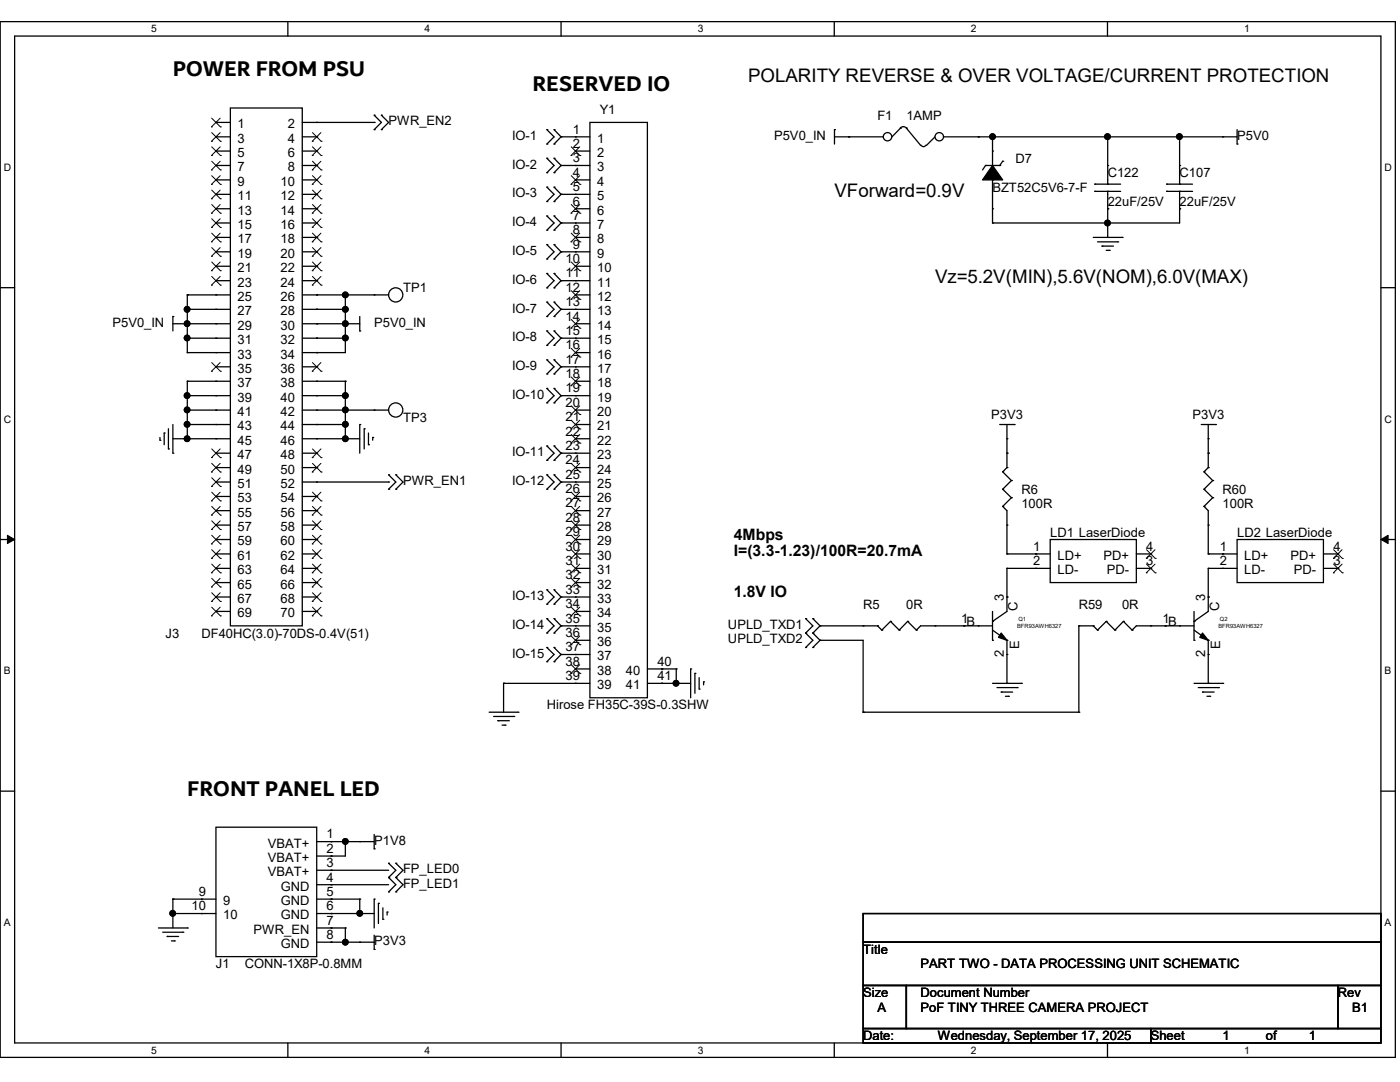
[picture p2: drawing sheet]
<svg xmlns="http://www.w3.org/2000/svg" width="279mm" height="216mm" viewBox="0 0 279 216" stroke-linecap="round" stroke-linejoin="round" font-family="sans-serif">
<defs><g id="words">
<g font-size="4.6">
<text x="34.5" y="15.2">POWER FROM PSU</text>
<text x="106.3" y="18.1">RESERVED IO</text>
<text x="37.4" y="158.8">FRONT PANEL LED</text>
</g>
<g font-size="3.7">
<text x="149.3" y="16.3">POLARITY REVERSE &amp; OVER VOLTAGE/CURRENT PROTECTION</text>
<text x="166.5" y="39.2">VForward=0.9V</text>
<text x="186.6" y="56.5">Vz=5.2V(MIN),5.6V(NOM),6.0V(MAX)</text>
</g>
<g font-size="3.1">
<text x="146.4" y="107.7">4Mbps</text>
<text x="146.4" y="110.9">I=(3.3-1.23)/100R=20.7mA</text>
<text x="146.4" y="119.2">1.8V IO</text>
</g>
<g font-size="2.6">
<text x="119.7" y="22.7">Y1</text>
<text x="175.1" y="23.9">F1</text>
<text x="180.9" y="23.9">1AMP</text>
<text x="47.4" y="25.6">1</text>
<text x="47.4" y="28.5">3</text>
<text x="57.4" y="25.6">2</text>
<text x="57.4" y="28.5">4</text>
<text x="77.6" y="25">PWR_EN2</text>
<text x="102.2" y="27.9">IO-1</text>
<text x="114.3" y="26.7">1</text>
<text x="114.3" y="29.5">2</text>
<text x="119.2" y="28.5">1</text>
<text x="154.5" y="27.9">P5V0_IN</text>
<text x="246.9" y="27.9">P5V0</text>
<text x="47.4" y="31.3">5</text>
<text x="47.4" y="34.2">7</text>
<text x="57.4" y="31.3">6</text>
<text x="57.4" y="34.2">8</text>
<text x="102.2" y="33.7">IO-2</text>
<text x="114.3" y="32.4">3</text>
<text x="114.3" y="35.3">4</text>
<text x="119.2" y="31.3">2</text>
<text x="119.2" y="34.2">3</text>
<text x="202.7" y="32.5">D7</text>
<text x="221.1" y="35.3">C122</text>
<text x="235.4" y="35.3">C107</text>
<text x="47.4" y="37.1">9</text>
<text x="47.4" y="40">11</text>
<text x="56" y="37.1">10</text>
<text x="56" y="40">12</text>
<text x="102.2" y="39.4">IO-3</text>
<text x="114.3" y="38.1">5</text>
<text x="114.3" y="41">6</text>
<text x="119.2" y="37.1">4</text>
<text x="119.2" y="40">5</text>
<text x="198.1" y="38.2">BZT52C5V6-7-F</text>
<text x="221.1" y="41.1">22uF/25V</text>
<text x="235.4" y="41.1">22uF/25V</text>
<text x="47.4" y="42.8">13</text>
<text x="47.4" y="45.7">15</text>
<text x="56" y="42.8">14</text>
<text x="56" y="45.7">16</text>
<text x="102.2" y="45.1">IO-4</text>
<text x="114.3" y="43.9">7</text>
<text x="114.3" y="46.7">8</text>
<text x="119.2" y="42.8">6</text>
<text x="119.2" y="45.7">7</text>
<text x="47.4" y="48.6">17</text>
<text x="47.4" y="51.4">19</text>
<text x="56" y="48.6">18</text>
<text x="56" y="51.4">20</text>
<text x="102.2" y="50.8">IO-5</text>
<text x="112.9" y="52.5">10</text>
<text x="114.3" y="49.6">9</text>
<text x="119.2" y="48.6">8</text>
<text x="119.2" y="51.4">9</text>
<text x="47.4" y="54.3">21</text>
<text x="47.4" y="57.2">23</text>
<text x="56" y="54.3">22</text>
<text x="56" y="57.2">24</text>
<text x="80.4" y="58.3">TP1</text>
<text x="102.2" y="56.6">IO-6</text>
<text x="112.9" y="55.4">11</text>
<text x="112.9" y="58.2">12</text>
<text x="119.2" y="54.3">10</text>
<text x="119.2" y="57.2">11</text>
<text x="22.4" y="65.2">P5V0_IN</text>
<text x="47.4" y="60">25</text>
<text x="47.4" y="62.9">27</text>
<text x="47.4" y="65.8">29</text>
<text x="56" y="60">26</text>
<text x="56" y="62.9">28</text>
<text x="56" y="65.8">30</text>
<text x="74.7" y="65.2">P5V0_IN</text>
<text x="102.2" y="62.4">IO-7</text>
<text x="112.9" y="61.1">13</text>
<text x="112.9" y="64">14</text>
<text x="119.2" y="60">12</text>
<text x="119.2" y="62.9">13</text>
<text x="119.2" y="65.8">14</text>
<text x="47.4" y="68.7">31</text>
<text x="47.4" y="71.5">33</text>
<text x="56" y="68.7">32</text>
<text x="56" y="71.5">34</text>
<text x="102.2" y="68.1">IO-8</text>
<text x="112.9" y="66.8">15</text>
<text x="112.9" y="69.7">16</text>
<text x="119.2" y="68.7">15</text>
<text x="119.2" y="71.5">16</text>
<text x="47.4" y="74.4">35</text>
<text x="47.4" y="77.3">37</text>
<text x="56" y="74.4">36</text>
<text x="56" y="77.3">38</text>
<text x="102.2" y="73.8">IO-9</text>
<text x="112.9" y="72.6">17</text>
<text x="112.9" y="75.4">18</text>
<text x="119.2" y="74.4">17</text>
<text x="119.2" y="77.3">18</text>
<text x="47.4" y="80.1">39</text>
<text x="47.4" y="83">41</text>
<text x="56" y="80.1">40</text>
<text x="56" y="83">42</text>
<text x="102.2" y="79.5">IO-10</text>
<text x="112.9" y="78.3">19</text>
<text x="112.9" y="81.2">20</text>
<text x="119.2" y="80.1">19</text>
<text x="119.2" y="83">20</text>
<text x="197.8" y="83.6">P3V3</text>
<text x="238" y="83.6">P3V3</text>
<text x="47.4" y="85.9">43</text>
<text x="47.4" y="88.7">45</text>
<text x="56" y="85.9">44</text>
<text x="56" y="88.7">46</text>
<text x="80.4" y="84.2">TP3</text>
<text x="112.9" y="84.1">21</text>
<text x="112.9" y="86.9">22</text>
<text x="112.9" y="89.8">23</text>
<text x="119.2" y="85.9">21</text>
<text x="119.2" y="88.7">22</text>
<text x="47.4" y="91.6">47</text>
<text x="47.4" y="94.5">49</text>
<text x="56" y="91.6">48</text>
<text x="56" y="94.5">50</text>
<text x="102.2" y="91.1">IO-11</text>
<text x="112.9" y="92.7">24</text>
<text x="112.9" y="95.5">25</text>
<text x="119.2" y="91.6">23</text>
<text x="119.2" y="94.5">24</text>
<text x="47.4" y="97.4">51</text>
<text x="47.4" y="100.2">53</text>
<text x="56" y="97.4">52</text>
<text x="56" y="100.2">54</text>
<text x="80.4" y="96.8">PWR_EN1</text>
<text x="102.2" y="96.8">IO-12</text>
<text x="112.9" y="98.4">26</text>
<text x="112.9" y="101.3">27</text>
<text x="119.2" y="97.4">25</text>
<text x="119.2" y="100.2">26</text>
<text x="203.8" y="98.5">R6</text>
<text x="203.8" y="101.4">100R</text>
<text x="244" y="98.5">R60</text>
<text x="244" y="101.4">100R</text>
<text x="47.4" y="103.1">55</text>
<text x="47.4" y="106">57</text>
<text x="56" y="103.1">56</text>
<text x="56" y="106">58</text>
<text x="112.9" y="104.1">28</text>
<text x="112.9" y="107">29</text>
<text x="119.2" y="103.1">27</text>
<text x="119.2" y="106">28</text>
<text x="209.6" y="107.1">LD1 LaserDiode</text>
<text x="246.9" y="107.1">LD2 LaserDiode</text>
<text x="47.4" y="108.8">59</text>
<text x="47.4" y="111.7">61</text>
<text x="56" y="108.8">60</text>
<text x="56" y="111.7">62</text>
<text x="112.9" y="109.9">30</text>
<text x="112.9" y="112.8">31</text>
<text x="119.2" y="108.8">29</text>
<text x="119.2" y="111.7">30</text>
<text x="206.2" y="109.9">1</text>
<text x="206.2" y="112.8">2</text>
<text x="211" y="111.7">LD+</text>
<text x="220.2" y="111.7">PD+</text>
<text x="228.8" y="112.8">3</text>
<text x="228.8" y="109.9">4</text>
<text x="243.5" y="109.9">1</text>
<text x="243.5" y="112.8">2</text>
<text x="248.3" y="111.7">LD+</text>
<text x="257.6" y="111.7">PD+</text>
<text x="266.1" y="112.8">3</text>
<text x="266.1" y="109.9">4</text>
<text x="47.4" y="114.6">63</text>
<text x="47.4" y="117.4">65</text>
<text x="56" y="114.6">64</text>
<text x="56" y="117.4">66</text>
<text x="102.2" y="119.8">IO-13</text>
<text x="112.9" y="115.6">32</text>
<text x="112.9" y="118.5">33</text>
<text x="119.2" y="114.6">31</text>
<text x="119.2" y="117.4">32</text>
<text x="211" y="114.6">LD-</text>
<text x="220.9" y="114.6">PD-</text>
<text x="248.3" y="114.6">LD-</text>
<text x="258.2" y="114.6">PD-</text>
<text x="47.4" y="120.3">67</text>
<text x="47.4" y="123.2">69</text>
<text x="56" y="120.3">68</text>
<text x="56" y="123.2">70</text>
<text x="102.2" y="125.5">IO-14</text>
<text x="112.9" y="121.4">34</text>
<text x="112.9" y="124.2">35</text>
<text x="119.2" y="120.3">33</text>
<text x="119.2" y="123.2">34</text>
<text x="145.3" y="125.5">UPLD_TXD1</text>
<text x="172.3" y="121.5">R5</text>
<text x="180.9" y="121.5">0R</text>
<text x="191.8" y="124.2">1</text>
<text x="192.9" y="124.9">B</text>
<text x="200.3" y="120" transform="rotate(-90 200.3 120)">3</text>
<text x="203.1" y="122" transform="rotate(-90 203.1 122)">C</text>
<text x="215.3" y="121.5">R59</text>
<text x="223.9" y="121.5">0R</text>
<text x="232" y="124.2">1</text>
<text x="233.1" y="124.9">B</text>
<text x="240.5" y="120" transform="rotate(-90 240.5 120)">3</text>
<text x="243.3" y="122" transform="rotate(-90 243.3 122)">C</text>
<text x="33.1" y="127.2">J3</text>
<text x="40.2" y="127.2">DF40HC(3.0)-70DS-0.4V(51)</text>
<text x="102.2" y="131.2">IO-15</text>
<text x="112.9" y="127.1">36</text>
<text x="112.9" y="130">37</text>
<text x="119.2" y="126.1">35</text>
<text x="119.2" y="128.9">36</text>
<text x="119.2" y="131.8">37</text>
<text x="145.3" y="128.4">UPLD_TXD2</text>
<text x="200.3" y="131.2" transform="rotate(-90 200.3 131.2)">2</text>
<text x="203.4" y="129.5" transform="rotate(-90 203.4 129.5)">E</text>
<text x="240.5" y="131.2" transform="rotate(-90 240.5 131.2)">2</text>
<text x="243.5" y="129.5" transform="rotate(-90 243.5 129.5)">E</text>
<text x="112.9" y="132.8">38</text>
<text x="112.9" y="135.7">39</text>
<text x="119.2" y="134.7">38</text>
<text x="119.2" y="137.5">39</text>
<text x="124.9" y="134.7">40</text>
<text x="124.9" y="137.5">41</text>
<text x="131.2" y="132.8">40</text>
<text x="131.2" y="135.7">41</text>
<text x="109.1" y="141.6">Hirose FH35C-39S-0.3SHW</text>
<text x="65.2" y="167.3">1</text>
<text x="53.4" y="169.1">VBAT+</text>
<text x="53.4" y="172">VBAT+</text>
<text x="65.2" y="170.2">2</text>
<text x="65.2" y="173">3</text>
<text x="74.7" y="168.5">P1V8</text>
<text x="39.7" y="178.8">9</text>
<text x="53.4" y="174.8">VBAT+</text>
<text x="56" y="177.7">GND</text>
<text x="65.2" y="175.9">4</text>
<text x="65.2" y="178.8">5</text>
<text x="80.4" y="174.3">FP_LED0</text>
<text x="80.4" y="177.2">FP_LED1</text>
<text x="38.2" y="181.7">10</text>
<text x="44.5" y="180.6">9</text>
<text x="44.5" y="183.5">10</text>
<text x="56" y="180.6">GND</text>
<text x="56" y="183.5">GND</text>
<text x="65.2" y="181.7">6</text>
<text x="65.2" y="184.5">7</text>
<text x="50.6" y="186.4">PWR_EN</text>
<text x="56" y="189.2">GND</text>
<text x="65.2" y="187.4">8</text>
<text x="74.7" y="188.6">P3V3</text>
<text x="172.3" y="190.3">Title</text>
<text x="43.1" y="193.2">J1</text>
<text x="48.8" y="193.2">CONN-1X8P-0.8MM</text>
<text x="183.7" y="193.2">PART TWO - DATA PROCESSING UNIT SCHEMATIC</text>
<text x="172.3" y="199">Size</text>
<text x="175.1" y="201.8">A</text>
<text x="183.7" y="199">Document Number</text>
<text x="183.7" y="201.8">PoF TINY THREE CAMERA PROJECT</text>
<text x="267" y="199">Rev</text>
<text x="269.8" y="201.8">B1</text>
<text x="172.3" y="207.6">Date:</text>
<text x="187.2" y="207.6">Wednesday, September 17, 2025</text>
<text x="229.7" y="207.6">Sheet</text>
<text x="244" y="207.6">1</text>
<text x="252.6" y="207.6">of</text>
<text x="261.2" y="207.6">1</text>
</g>
<g font-size="2.1">
<text x="30.2" y="6.4">5</text>
<text x="84.7" y="6.4">4</text>
<text x="139.2" y="6.4">3</text>
<text x="193.8" y="6.4">2</text>
<text x="248.3" y="6.4">1</text>
<text x=".8" y="34.1">D</text>
<text x="276.3" y="34.1">D</text>
<text x=".8" y="84.3">C</text>
<text x="276.3" y="84.3">C</text>
<text x=".8" y="134.6">B</text>
<text x="276.3" y="134.6">B</text>
<text x=".8" y="184.8">A</text>
<text x="276.3" y="184.8">A</text>
<text x="30.2" y="210.2">5</text>
<text x="84.7" y="210.2">4</text>
<text x="139.2" y="210.2">3</text>
<text x="193.8" y="210.2">2</text>
<text x="248.3" y="210.2">1</text>
</g>
<g font-size="1.1">
<text x="203" y="125.4">BFR93AWH6327</text>
<text x="203.2" y="124">Q1</text>
<text x="243.2" y="125.4">BFR93AWH6327</text>
<text x="243.5" y="124">Q2</text>
</g>
</g></defs>
<path d="M0 4.3h278.5v206.7h-278.5zM2.9 7.2h272.7v200.9h-272.7z" fill="none" stroke="#000" stroke-width=".25"/>
<g fill="#fff">
<path d="M30.2 4.6h1.1v2.3h-1.1z"/>
<path d="M30.2 208.4h1.1v2.3h-1.1z"/>
</g>
<path d="M57.4 4.3v2.9M57.4 208.1v2.9" fill="none" stroke="#000" stroke-width=".25"/>
<g fill="#fff">
<path d="M84.7 4.6h1.1v2.3h-1.1z"/>
<path d="M84.7 208.4h1.1v2.3h-1.1z"/>
</g>
<path d="M112 4.3v2.9M112 208.1v2.9" fill="none" stroke="#000" stroke-width=".25"/>
<g fill="#fff">
<path d="M139.2 4.6h1.1v2.3h-1.1z"/>
<path d="M139.2 208.4h1.1v2.3h-1.1z"/>
</g>
<path d="M166.5 4.3v2.9M166.5 208.1v2.9" fill="none" stroke="#000" stroke-width=".25"/>
<g fill="#fff">
<path d="M193.8 4.6h1.1v2.3h-1.1z"/>
<path d="M193.8 208.4h1.1v2.3h-1.1z"/>
</g>
<path d="M221 4.3v2.9M221 208.1v2.9" fill="none" stroke="#000" stroke-width=".25"/>
<g fill="#fff">
<path d="M248.3 4.6h1.1v2.3h-1.1z"/>
<path d="M248.3 208.4h1.1v2.3h-1.1z"/>
<path d="M.8 32.3h1.4v2.2h-1.4z"/>
<path d="M276.3 32.3h1.4v2.2h-1.4z"/>
<path d="M.8 82.5h1.4v2.3h-1.4z"/>
<path d="M276.3 82.5h1.4v2.3h-1.4z"/>
</g>
<path d="M0 57.4h2.9M275.6 57.4h2.9" fill="none" stroke="#000" stroke-width=".25"/>
<g fill="#fff">
<path d="M.8 132.8h1.3v2.2h-1.3z"/>
<path d="M276.3 132.8h1.3v2.2h-1.3z"/>
</g>
<path d="M0 107.7h2.9M275.6 107.7h2.9" fill="none" stroke="#000" stroke-width=".25"/>
<path d="M1.5 106.8l1.4 .9-1.4 .8zM275.6 107.7l1.4-.9v1.7z" fill="#000" stroke="#000" stroke-width=".2"/>
<g fill="#fff">
<path d="M.8 183h1.3v2.2h-1.3z"/>
<path d="M276.3 183h1.3v2.2h-1.3z"/>
</g>
<g fill="none" stroke="#000" stroke-width=".25">
<path d="M74.7 25.9h.1M74.7 23h.1M74.7 23l1.4 1.4-1.4 1.5M76.1 25.9h.1M76.1 23h.1M76.1 23l1.5 1.4-1.5 1.5M109.1 25.9h.1M109.1 28.7h.1M109.1 31.6h.1M109.1 34.5h.1M109.1 37.3h.1M109.1 25.9l1.5 1.4-1.5 1.4"/>
<path d="M109.1 31.6l1.5 1.4-1.5 1.5M109.1 37.3l1.5 1.5-1.5 1.4M110.6 28.7h.1M110.6 25.9h.1M110.6 34.5h.1M110.6 31.6h.1M110.6 37.3h.1M110.6 25.9l1.4 1.4-1.4 1.4M110.6 31.6l1.4 1.4-1.4 1.5M110.6 37.3l1.4 1.5-1.4 1.4M166.5 25.9h.1M166.5 27.3h2.9"/>
<path d="M166.5 25.9v2.8M169.4 27.3h.1M179.7 25.5a.81 .81 0 0 1 1.2 .1M179.7 25.6h.1M179.7 25.6l-1.7 1.7M180.9 25.6h.1M180.9 25.6l2.8 3.4M184.8 28.9a.58 .58 0 0 1-1 .1M186.6 27.3h.1M186.6 27.3l-1.7 1.7M196.7 33h.1M196.7 33l-.6 .9"/>
<path d="M196.7 33h2.8M198.1 35.9h.1M198.1 30.1h.1M198.1 27.3h.1M198.1 27.3v5.7M198.1 35.9v5.8M199.5 33h.1M200.1 32.2h.1M200.1 32.2l-.6 .8M244 27.3h.1M244 27.3h2.9M246.9 28.7h.1"/>
<path d="M246.9 25.9v2.8M109.1 40.2h.1M109.1 43.1h.1M109.1 45.9h.1M109.1 48.8h.1M109.1 51.7h.1M109.1 54.6h.1M109.1 57.4h.1M109.1 43.1l1.5 1.4-1.5 1.4M109.1 48.8l1.5 1.4-1.5 1.5M109.1 54.6l1.5 1.4-1.5 1.4M110.6 40.2h.1"/>
<path d="M110.6 45.9h.1M110.6 43.1h.1M110.6 51.7h.1M110.6 48.8h.1M110.6 57.4h.1M110.6 54.6h.1M110.6 43.1l1.4 1.4-1.4 1.4M110.6 48.8l1.4 1.4-1.4 1.5M110.6 54.6l1.4 1.4-1.4 1.4M198.1 41.7h.1M218.2 47.4h5.7M219 48.3h4.1"/>
<path d="M219.9 49.1h.1M219.9 49.1h2.3M220.8 50h.6M221.4 50h.1M223.1 48.3h.1M223.9 47.4h.1M34.5 63.2h.1M34.5 64.6h2.9M34.5 63.2v2.8M37.4 64.6h.1M68.9 64.6h.1M68.9 64.6h2.9"/>
<path d="M71.8 66h.1M71.8 63.2v2.8M109.1 60.3h.1M109.1 63.2h.1M109.1 66h.1M109.1 68.9h.1M109.1 71.8h.1M109.1 74.6h.1M109.1 77.5h.1M109.1 60.3l1.5 1.4-1.5 1.5M109.1 66l1.5 1.5-1.5 1.4M109.1 71.8l1.5 1.4-1.5 1.4"/>
<path d="M109.1 77.5l1.5 1.5-1.5 1.4M110.6 63.2h.1M110.6 60.3h.1M110.6 68.9h.1M110.6 66h.1M110.6 74.6h.1M110.6 71.8h.1M110.6 77.5h.1M110.6 60.3l1.4 1.4-1.4 1.5M110.6 66l1.4 1.5-1.4 1.4M110.6 71.8l1.4 1.4-1.4 1.4M110.6 77.5l1.4 1.5-1.4 1.4"/>
<path d="M31.9 87.8h.1M31.9 87.3v.5M32.8 86.4h.1M32.8 86.4v2.3M33.6 89.6h.1M33.6 85.6v4M34.5 90.4h.1M34.5 84.7v5.7M71.8 84.7h.1M71.8 84.7v5.7M72.7 85.6h.1M72.7 85.6v4"/>
<path d="M73.5 88.7h.1M73.5 86.4v2.3M74.4 87.3h.1M74.4 87.3v.5M77.6 97.6h.1M77.6 94.7h.1M77.6 94.7l1.4 1.5-1.4 1.4M79 97.6h.1M79 94.7h.1M79 94.7l1.4 1.5-1.4 1.4M109.1 80.4h.1M109.1 94.7h.1"/>
<path d="M109.1 97.6h.1M109.1 89h.1M109.1 91.9h.1M109.1 94.7l1.5 1.5-1.5 1.4M109.1 89l1.5 1.4-1.5 1.5M110.6 80.4h.1M110.6 97.6h.1M110.6 94.7h.1M110.6 91.9h.1M110.6 89h.1M110.6 94.7l1.4 1.5-1.4 1.4M110.6 89l1.4 1.4-1.4 1.5"/>
<path d="M199.5 84.7h2.9M201 87.5h.1M201 84.7v2.8M202.4 84.7h.1M239.7 84.7h2.9M241.1 87.5h.1M241.1 84.7v2.8M242.6 84.7h.1M109.1 117.7h.1M109.1 117.7l1.5 1.4-1.5 1.5M110.6 117.7h.1M110.6 117.7l1.4 1.4-1.4 1.5"/>
<path d="M109.1 129.2h.1M109.1 132h.1M109.1 123.4h.1M109.1 126.3h.1M109.1 120.6h.1M109.1 129.2l1.5 1.4-1.5 1.4M109.1 123.4l1.5 1.5-1.5 1.4M110.6 132h.1M110.6 129.2h.1M110.6 126.3h.1M110.6 123.4h.1M110.6 120.6h.1"/>
<path d="M110.6 129.2l1.4 1.4-1.4 1.4M110.6 123.4l1.4 1.5-1.4 1.4M137.8 133.5h.1M137.8 133.5v5.7M138.7 134.4h.1M138.7 134.4v3.9M139.5 137.5h.1M139.5 135.2v2.3M140.4 136.1h.1M140.4 136.1v.6M160.8 123.4h.1M160.8 126.3h.1"/>
<path d="M160.8 129.2h.1M160.8 123.4l1.4 1.5-1.4 1.4M160.8 126.3l1.4 1.5-1.4 1.4M162.2 126.3h.1M162.2 123.4h.1M162.2 129.2h.1M162.2 123.4l1.5 1.5-1.5 1.4M162.2 126.3l1.5 1.5-1.5 1.4M198.1 136.4h5.7M199 137.2h4M199.8 138.1h.1M199.8 138.1h2.3"/>
<path d="M200.7 138.9h.6M201.3 138.9h.1M203 137.2h.1M203.8 136.4h.1M238.3 136.4h5.7M239.1 137.2h4.1M240 138.1h.1M240 138.1h2.3M240.9 138.9h.5M241.4 138.9h.1M243.2 137.2h.1M244 136.4h.1"/>
<path d="M0 157.9h2.9M97.6 142.1h5.8M98.5 143h4M99.4 143.8h.1M99.4 143.8h2.2M100.2 144.7h.6M100.8 144.7h.1M102.5 143h.1M103.4 142.1h.1M275.6 157.9h2.9M71.8 167.9h.1M71.8 167.9h2.9"/>
<path d="M74.7 169.4h.1M74.7 179.4h.1M74.7 166.5v2.9M74.7 179.4v5.8M77.6 175.1h.1M77.6 172.3h.1M77.6 178h.1M77.6 172.3l1.4 1.4-1.4 1.4M77.6 175.1l1.4 1.4-1.4 1.5M79 175.1h.1M79 172.3h.1M79 178h.1"/>
<path d="M79 172.3l1.4 1.4-1.4 1.4M79 175.1l1.4 1.4-1.4 1.5M31.6 185.2h5.8M32.5 186h4M33.4 186.9h.1M33.4 186.9h2.2M34.2 187.7h.6M34.8 187.7h.1M36.5 186h.1M37.4 185.2h.1M71.8 188h.1M71.8 188h2.9"/>
<path d="M74.7 189.4h.1M74.7 186.6v2.8M75.5 180.3h.1M75.5 180.3v4M76.4 183.4h.1M76.4 181.1v2.3M77.3 182h.1M77.3 182v.6M172.3 182.3h103.3v5.7h-103.3zM172.3 188h103.3v8.6h-103.3zM172.3 196.6h8.6v8.6h-8.6zM180.9 196.6h86.1v8.6h-86.1z"/>
<path d="M267 196.6h8.6v8.6h-8.6zM172.3 205.2h57.4v2.9h-57.4zM229.7 205.2h45.9v2.9h-45.9z"/>
</g>
<path d="M198.1 33l2 2.9h-4z" fill-rule="evenodd" fill="#000" stroke="#000" stroke-width=".25"/>
<circle cx="177.1" cy="27.3" r=".84" fill="#fff" stroke="#000" stroke-width=".25"/>
<path d="M169.4 27.3h.1M169.4 27.3h6.9" fill="none" stroke="#000" stroke-width=".25"/>
<circle cx="187.5" cy="27.3" r=".84" fill="#fff" stroke="#000" stroke-width=".25"/>
<g fill="none" stroke="#000" stroke-width=".25">
<path d="M43.1 24.4h.1M43.1 27.3h.1M43.1 30.1h.1M43.1 33h.1M43.1 35.9h.1M43.1 38.8h.1M43.1 27.3h2.9M43.1 24.4h2.9M43.1 30.1h2.9M43.1 33h2.9M43.1 35.9h2.9M43.1 38.8h2.9"/>
<path d="M46 21.5h14.3v103.4h-14.3zM60.3 27.3h2.9M60.3 24.4h14.4M60.3 30.1h2.9M60.3 33h2.9M60.3 35.9h2.9M60.3 38.8h2.9M63.2 24.4h.1M63.2 27.3h.1M63.2 30.1h.1M63.2 33h.1M63.2 35.9h.1"/>
<path d="M63.2 38.8h.1M74.7 24.4h.1M112 27.3h.1M112 33h.1M112 38.8h.1M112 27.3h5.7M112 33h5.7M112 38.8h5.7M114.9 27.3h.1M114.9 30.1h.1M114.9 33h.1M114.9 35.9h.1"/>
<path d="M114.9 38.8h.1M114.9 30.1h2.8M114.9 35.9h2.8M117.7 24.4h11.5v114.8h-11.5zM188.3 27.3h55.7M195.2 27.3h.1M218.5 36.7h.1M218.5 38.2h.1M218.5 36.7h5.1M218.5 38.2h5.1M221.1 38.2h.1M221.1 36.7h.1"/>
<path d="M221.1 33h.1M221.1 27.3h.1M221.1 27.3v9.4M221.1 38.2v9.2M232.8 36.7h.1M232.8 38.2h.1M232.8 36.7h5.2M232.8 38.2h5.2M235.4 38.2h.1M235.4 36.7h.1M235.4 33h.1M235.4 27.3h.1"/>
<path d="M235.4 27.3v9.4M235.4 38.2v6.3h-37.3M37.4 58.8h.1M37.4 58.8h8.6M37.4 58.8v11.6M43.1 41.7h.1M43.1 44.5h.1M43.1 47.4h.1M43.1 50.2h.1M43.1 53.1h.1M43.1 56h.1M43.1 58.8h.1"/>
<path d="M43.1 41.7h2.9M43.1 44.5h2.9M43.1 47.4h2.9M43.1 50.2h2.9M43.1 53.1h2.9M43.1 56h2.9M60.3 58.8h17.3M60.3 41.7h2.9M60.3 44.5h2.9M60.3 47.4h2.9M60.3 50.2h2.9M60.3 53.1h2.9"/>
<path d="M60.3 56h2.9M63.2 41.7h.1M63.2 44.5h.1M63.2 47.4h.1M63.2 50.2h.1M63.2 53.1h.1M63.2 56h.1M63.2 58.8h.1M68.9 58.8h.1M68.9 58.8v11.6h-8.6M74.7 58.8h.1M112 44.5h.1"/>
<path d="M112 50.2h.1M112 56h.1M112 44.5h5.7M112 50.2h5.7M112 56h5.7M114.9 41.7h.1M114.9 44.5h.1M114.9 47.4h.1M114.9 50.2h.1M114.9 53.1h.1M114.9 56h.1M114.9 58.8h.1"/>
<path d="M114.9 58.8h2.8M114.9 41.7h2.8M114.9 47.4h2.8M114.9 53.1h2.8M198.1 44.5h.1M198.1 41.7v2.8M221.1 41.7h.1M221.1 44.5h.1M235.4 41.7h.1M37.4 70.4h.1M37.4 61.7h.1M37.4 64.6h.1"/>
<path d="M37.4 67.5h.1M37.4 79h.1M37.4 76.1h.1M37.4 61.7h8.6M37.4 64.6h8.6M37.4 67.5h8.6M37.4 70.4h8.6M37.4 76.1h8.6M37.4 79h8.6M37.4 76.1v11.4M43.1 61.7h.1M43.1 64.6h.1"/>
<path d="M43.1 67.5h.1M43.1 70.4h.1M43.1 73.2h.1M43.1 76.1h.1M43.1 79h.1M43.1 73.2h2.9M60.3 61.7h8.6M60.3 64.6h8.6M60.3 67.5h8.6M60.3 73.2h2.9M60.3 76.1h8.6M60.3 79h8.6"/>
<path d="M63.2 61.7h.1M63.2 64.6h.1M63.2 67.5h.1M63.2 70.4h.1M63.2 73.2h.1M63.2 76.1h.1M63.2 79h.1M68.9 61.7h.1M68.9 64.6h.1M68.9 67.5h.1M68.9 76.1h.1M68.9 79h.1"/>
<path d="M68.9 76.1v11.4M112 61.7h.1M112 67.5h.1M112 73.2h.1M112 79h.1M112 61.7h5.7M112 67.5h5.7M112 73.2h5.7M112 79h5.7M114.9 61.7h.1M114.9 64.6h.1M114.9 67.5h.1"/>
<path d="M114.9 70.4h.1M114.9 73.2h.1M114.9 76.1h.1M114.9 79h.1M114.9 64.6h2.8M114.9 70.4h2.8M114.9 76.1h2.8M34.5 87.5h11.5M37.4 84.7h.1M37.4 87.5h.1M37.4 81.8h.1M37.4 81.8h8.6"/>
<path d="M37.4 84.7h8.6M43.1 81.8h.1M43.1 84.7h.1M43.1 87.5h.1M43.1 90.4h.1M43.1 93.3h.1M43.1 96.2h.1M43.1 99.1h.1M43.1 90.4h2.9M43.1 93.3h2.9M43.1 96.2h2.9M43.1 99.1h2.9"/>
<path d="M60.3 81.8h17.3M60.3 84.7h8.6M60.3 87.5h11.5M60.3 90.4h2.9M60.3 93.3h2.9M60.3 96.2h17.3M60.3 99.1h2.9M63.2 81.8h.1M63.2 84.7h.1M63.2 87.5h.1M63.2 90.4h.1M63.2 93.3h.1"/>
<path d="M63.2 96.2h.1M63.2 99.1h.1M68.9 81.8h.1M68.9 84.7h.1M68.9 87.5h.1M74.7 81.8h.1M77.6 96.2h.1M112 96.2h.1M112 90.4h.1M112 90.4h5.7M112 96.2h5.7M114.9 81.8h.1"/>
<path d="M114.9 84.7h.1M114.9 87.5h.1M114.9 90.4h.1M114.9 93.3h.1M114.9 96.2h.1M114.9 99.1h.1M114.9 81.8h2.8M114.9 84.7h2.8M114.9 87.5h2.8M114.9 93.3h2.8M114.9 99.1h2.8M200.1 97.6h.1"/>
<path d="M200.1 94.1h.1M200.1 97.6l1.7 1.7M200.1 94.1l1.7 1.8M201 93.3h.1M201 90.4h.1M201 93.3l-.9 .8M201 87.5v5.8M201.8 99.3h.1M201.8 95.9h.1M201.8 99.3l-1.7 1.7M201.8 95.9l-1.7 1.7M240.3 97.6h.1"/>
<path d="M240.3 94.1h.1M240.3 97.6l1.7 1.7M240.3 94.1l1.7 1.8M241.1 93.3h.1M241.1 90.4h.1M241.1 87.5v5.8M241.1 93.3l-.8 .8M242 99.3h.1M242 95.9h.1M242 99.3l-1.7 1.7M242 95.9l-1.7 1.7M43.1 101.9h.1"/>
<path d="M43.1 104.8h.1M43.1 107.7h.1M43.1 110.5h.1M43.1 113.4h.1M43.1 116.2h.1M43.1 119.1h.1M43.1 110.5h2.9M43.1 113.4h2.9M43.1 101.9h2.9M43.1 104.8h2.9M43.1 107.7h2.9M43.1 116.2h2.9"/>
<path d="M43.1 119.1h2.9M60.3 110.5h2.9M60.3 113.4h2.9M60.3 101.9h2.9M60.3 104.8h2.9M60.3 107.7h2.9M60.3 116.2h2.9M60.3 119.1h2.9M63.2 101.9h.1M63.2 104.8h.1M63.2 107.7h.1M63.2 110.5h.1"/>
<path d="M63.2 113.4h.1M63.2 116.2h.1M63.2 119.1h.1M112 119.1h.1M112 119.1h5.7M114.9 101.9h.1M114.9 104.8h.1M114.9 107.7h.1M114.9 110.5h.1M114.9 113.4h.1M114.9 116.2h.1M114.9 119.1h.1"/>
<path d="M114.9 110.5h2.8M114.9 113.4h2.8M114.9 101.9h2.8M114.9 104.8h2.8M114.9 107.7h2.8M114.9 116.2h2.8M200.1 101h.1M200.1 101l.9 .9v8.6M201 104.8h.1M201 119.1h.1M201 113.4h.1M201 110.5h.1"/>
<path d="M201 113.4v8.6l-2.9 2M201 110.5h8.6M201 113.4h8.6M206.7 110.5h.1M206.7 113.4h.1M209.6 107.7h17.2v8.5h-17.2zM226.8 110.5h2.9M226.8 113.4h2.9M229.7 113.4h.1M229.7 110.5h.1M240.3 101h.1M240.3 101l.8 .9v8.6"/>
<path d="M241.1 119.1h.1M241.1 104.8h.1M241.1 110.5h.1M241.1 113.4h.1M241.1 110.5h5.8M241.1 113.4h5.8M241.1 113.4v8.6l-2.8 2M244 110.5h.1M244 113.4h.1M246.9 107.7h17.2v8.5h-17.2zM264.1 110.5h2.9M264.1 113.4h2.9"/>
<path d="M267 113.4h.1M267 110.5h.1M43.1 122h.1M43.1 122h2.9M60.3 122h2.9M63.2 122h.1M100.5 136.4h.1M100.5 136.4h17.2M100.5 136.4v5.7M112 130.6h.1M112 124.9h.1M112 124.9h5.7"/>
<path d="M112 130.6h5.7M114.9 122h.1M114.9 124.9h.1M114.9 127.8h.1M114.9 130.6h.1M114.9 133.5h.1M114.9 136.4h.1M114.9 122h2.8M114.9 127.8h2.8M114.9 133.5h2.8M129.2 133.5h5.8M129.2 136.4h8.6"/>
<path d="M132.1 133.5h.1M132.1 136.4h.1M135 133.5h.1M135 136.4h.1M135 133.5v2.9M163.7 124.9h.1M163.7 127.8h.1M163.7 124.9h11.4M163.7 127.8h8.6v14.3M172.3 124.9h.1M175.1 124.9h.1M175.1 124.9l.9 .8"/>
<path d="M176 125.7h.1M177.7 124h.1M177.7 124l1.8 1.7M177.7 124l-1.7 1.7M179.5 125.7h.1M181.1 124h.1M181.1 124l1.8 1.7M181.1 124l-1.6 1.7M182.9 125.7h.1M186.6 124.9h.1M192.4 124.9h.1M195.2 124.9h.1"/>
<path d="M198.1 124h.1M198.1 127.8h.1M198.1 125.7l2.9 2.1M198.1 122v5.8M198.1 124.9h-14.4l-.8 .8M201 127.8h.1M201 130.6h.1M201 136.4h.1M201 127.8v8.6M215.3 124.9h.1M215.3 124.9h2.9M215.3 124.9v17.2"/>
<path d="M218.2 124.9h.1M218.2 124.9l.8 .8M219 125.7h.1M220.8 124h.1M220.8 124l1.7 1.7M220.8 124l-1.8 1.7M222.5 125.7h.1M224.2 124h.1M224.2 124l1.7 1.7M224.2 124l-1.7 1.7M225.9 125.7h.1M229.7 124.9h.1"/>
<path d="M232.5 124.9h.1M235.4 124.9h.1M238.3 124h.1M238.3 127.8h.1M238.3 124.9h-11.5l-.9 .8M238.3 125.7l2.8 2.1M238.3 122v5.8M241.1 127.8h.1M241.1 130.6h.1M241.1 136.4h.1M241.1 127.8v8.6M172.3 142.1h.1"/>
<path d="M172.3 142.1h43M215.3 142.1h.1M34.5 179.4h.1M34.5 179.4h8.6M34.5 179.4v5.8M40.2 179.4h.1M43.1 165.1h20.1v25.8h-20.1zM63.2 167.9h8.6M63.2 173.7h14.4M63.2 176.5h14.4M63.2 179.4h8.6M66.1 167.9h.1"/>
<path d="M66.1 170.8h.1M66.1 173.7h.1M66.1 176.5h.1M66.1 179.4h.1M68.9 167.9h.1M68.9 167.9v2.9h-5.7M71.8 179.4h.1M71.8 179.4v2.9M34.5 182.3h.1M34.5 182.3h8.6M40.2 182.3h.1M63.2 182.3h11.5"/>
<path d="M63.2 185.2h5.7M63.2 188h8.6M66.1 182.3h.1M66.1 185.2h.1M66.1 188h.1M68.9 185.2h.1M68.9 188h.1M68.9 185.2v2.8M71.8 182.3h.1"/>
<circle cx="79" cy="58.8" r="1.42"/>
<circle cx="79" cy="81.8" r="1.42"/>
</g>
<g fill="#000" stroke="#000" stroke-width=".25">
<path d="M199.8 126.3l1.2 1.5-1.7-.6zM240 126.3l1.1 1.5-1.7-.6z"/>
<circle cx="198.1" cy="27.3" r=".55"/>
<circle cx="221" cy="27.3" r=".55"/>
<circle cx="235.4" cy="27.3" r=".55"/>
<circle cx="68.9" cy="58.8" r=".55"/>
<circle cx="221" cy="44.5" r=".55"/>
<circle cx="37.3" cy="78.9" r=".55"/>
<circle cx="37.3" cy="64.6" r=".55"/>
<circle cx="37.3" cy="67.4" r=".55"/>
<circle cx="37.3" cy="61.7" r=".55"/>
<circle cx="68.9" cy="78.9" r=".55"/>
<circle cx="68.9" cy="67.4" r=".55"/>
<circle cx="68.9" cy="61.7" r=".55"/>
<circle cx="68.9" cy="64.6" r=".55"/>
<circle cx="37.3" cy="81.8" r=".55"/>
<circle cx="37.3" cy="87.5" r=".55"/>
<circle cx="37.3" cy="84.7" r=".55"/>
<circle cx="68.9" cy="81.8" r=".55"/>
<circle cx="68.9" cy="84.7" r=".55"/>
<circle cx="68.9" cy="87.5" r=".55"/>
<circle cx="134.9" cy="136.3" r=".55"/>
<circle cx="68.9" cy="167.9" r=".55"/>
<circle cx="34.5" cy="182.2" r=".55"/>
<circle cx="68.9" cy="188" r=".55"/>
<circle cx="71.8" cy="182.2" r=".55"/>
</g>
<g fill="none" stroke="#000" stroke-width=".2">
<path d="M42.2 25.3h.1M42.2 28.2h.1M42.2 31h.1M42.2 33.9h.1M42.2 36.8h.1M42.2 39.7h.1M42.2 23.6l1.8 1.7M42.2 26.5l1.8 1.7M42.2 35.1l1.8 1.7M42.2 29.3l1.8 1.7M42.2 32.2l1.8 1.7M42.2 37.9l1.8 1.8"/>
<path d="M43.9 23.6l-1.7 1.7M43.9 26.5l-1.7 1.7M43.9 29.3l-1.7 1.7M43.9 32.2l-1.7 1.7M43.9 35.1l-1.7 1.7M43.9 37.9l-1.7 1.8M44 25.3h.1M44 28.2h.1M44 31h.1M44 33.9h.1M44 36.8h.1M44 39.7h.1"/>
<path d="M62.3 28.2h.1M62.3 31h.1M62.3 33.9h.1M62.3 36.8h.1M62.3 39.7h.1M62.4 26.5l1.7 1.7M62.4 29.3l1.7 1.7M62.4 32.2l1.7 1.7M62.4 35.1l1.7 1.7M62.4 37.9l1.7 1.8M64.1 26.5l-1.8 1.7M64.1 29.3l-1.8 1.7"/>
<path d="M64.1 32.2l-1.8 1.7M64.1 35.1l-1.8 1.7M64.1 37.9l-1.8 1.8M64.1 28.2h.1M64.1 31h.1M64.1 33.9h.1M64.1 36.8h.1M64.1 39.7h.1M114 31h.1M114 36.8h.1M114 29.3l1.7 1.7M114 35.1l1.7 1.7"/>
<path d="M115.7 29.3l-1.7 1.7M115.7 35.1l-1.7 1.7M115.7 31h.1M115.7 36.8h.1M42.2 42.5h.1M42.2 45.4h.1M42.2 48.3h.1M42.2 51.1h.1M42.2 54h.1M42.2 56.9h.1M42.2 52.3l1.8 1.7M42.2 40.8l1.8 1.7"/>
<path d="M42.2 43.6l1.8 1.8M42.2 46.5l1.8 1.8M42.2 49.4l1.8 1.7M42.2 55.2l1.8 1.7M43.9 49.4l-1.7 1.7M43.9 52.3l-1.7 1.7M43.9 40.8l-1.7 1.7M43.9 43.6l-1.7 1.8M43.9 46.5l-1.7 1.8M43.9 55.2l-1.7 1.7M44 42.5h.1M44 45.4h.1"/>
<path d="M44 48.3h.1M44 51.1h.1M44 54h.1M44 56.9h.1M62.3 42.5h.1M62.3 45.4h.1M62.3 48.3h.1M62.3 51.1h.1M62.3 54h.1M62.3 56.9h.1M62.4 40.8l1.7 1.7M62.4 43.6l1.7 1.8"/>
<path d="M62.4 46.5l1.7 1.8M62.4 49.4l1.7 1.7M62.4 52.3l1.7 1.7M62.4 55.2l1.7 1.7M64.1 40.8l-1.8 1.7M64.1 43.6l-1.8 1.8M64.1 46.5l-1.8 1.8M64.1 49.4l-1.8 1.7M64.1 52.3l-1.8 1.7M64.1 55.2l-1.8 1.7M64.1 42.5h.1M64.1 45.4h.1"/>
<path d="M64.1 48.3h.1M64.1 51.1h.1M64.1 54h.1M64.1 56.9h.1M114 42.5h.1M114 48.3h.1M114 54h.1M114 59.7h.1M114 40.8l1.7 1.7M114 46.5l1.7 1.8M114 52.3l1.7 1.7M114 58l1.7 1.7"/>
<path d="M115.7 40.8l-1.7 1.7M115.7 52.3l-1.7 1.7M115.7 58l-1.7 1.7M115.7 46.5l-1.7 1.8M115.7 42.5h.1M115.7 48.3h.1M115.7 54h.1M115.7 59.7h.1M42.2 74.1h.1M42.2 72.3l1.8 1.8M43.9 72.3l-1.7 1.8M44 74.1h.1"/>
<path d="M62.3 74.1h.1M62.4 72.3l1.7 1.8M64.1 72.3l-1.8 1.8M64.1 74.1h.1M114 65.5h.1M114 71.2h.1M114 77h.1M114 63.8l1.7 1.7M114 69.5l1.7 1.7M114 75.2l1.7 1.8M115.7 63.8l-1.7 1.7M115.7 69.5l-1.7 1.7"/>
<path d="M115.7 75.2l-1.7 1.8M115.7 65.5h.1M115.7 71.2h.1M115.7 77h.1M42.2 91.3h.1M42.2 94.2h.1M42.2 97.1h.1M42.2 99.9h.1M42.2 95.3l1.8 1.8M42.2 98.2l1.8 1.7M42.2 89.6l1.8 1.7M42.2 92.5l1.8 1.7"/>
<path d="M43.9 92.5l-1.7 1.7M43.9 89.6l-1.7 1.7M43.9 95.3l-1.7 1.8M43.9 98.2l-1.7 1.7M44 91.3h.1M44 94.2h.1M44 97.1h.1M44 99.9h.1M62.3 91.3h.1M62.3 94.2h.1M62.3 99.9h.1M62.4 89.6l1.7 1.7"/>
<path d="M62.4 92.5l1.7 1.7M62.4 98.2l1.7 1.7M64.1 89.6l-1.8 1.7M64.1 92.5l-1.8 1.7M64.1 98.2l-1.8 1.7M64.1 91.3h.1M64.1 94.2h.1M64.1 99.9h.1M114 82.7h.1M114 85.6h.1M114 88.4h.1M114 94.2h.1"/>
<path d="M114 99.9h.1M114 81l1.7 1.7M114 83.9l1.7 1.7M114 86.7l1.7 1.7M114 92.5l1.7 1.7M114 98.2l1.7 1.7M115.7 81l-1.7 1.7M115.7 83.9l-1.7 1.7M115.7 86.7l-1.7 1.7M115.7 92.5l-1.7 1.7M115.7 98.2l-1.7 1.7M115.7 82.7h.1"/>
<path d="M115.7 85.6h.1M115.7 88.4h.1M115.7 94.2h.1M115.7 99.9h.1M42.2 102.8h.1M42.2 105.7h.1M42.2 108.5h.1M42.2 111.4h.1M42.2 114.3h.1M42.2 117.1h.1M42.2 101l1.8 1.8M42.2 103.9l1.8 1.8"/>
<path d="M42.2 106.8l1.8 1.7M42.2 109.7l1.8 1.7M42.2 112.6l1.8 1.7M42.2 115.4l1.8 1.7M42.2 118.3l1.8 1.7M43.9 109.7l-1.7 1.7M43.9 112.6l-1.7 1.7M43.9 101l-1.7 1.8M43.9 103.9l-1.7 1.8M43.9 106.8l-1.7 1.7M43.9 115.4l-1.7 1.7M43.9 118.3l-1.7 1.7"/>
<path d="M44 102.8h.1M44 105.7h.1M44 108.5h.1M44 111.4h.1M44 114.3h.1M44 117.1h.1M62.3 102.8h.1M62.3 105.7h.1M62.3 108.5h.1M62.3 111.4h.1M62.3 114.3h.1M62.3 117.1h.1"/>
<path d="M62.4 101l1.7 1.8M62.4 103.9l1.7 1.8M62.4 106.8l1.7 1.7M62.4 109.7l1.7 1.7M62.4 112.6l1.7 1.7M62.4 115.4l1.7 1.7M62.4 118.3l1.7 1.7M64.1 101l-1.8 1.8M64.1 103.9l-1.8 1.8M64.1 106.8l-1.8 1.7M64.1 109.7l-1.8 1.7M64.1 112.6l-1.8 1.7"/>
<path d="M64.1 115.4l-1.8 1.7M64.1 118.3l-1.8 1.7M64.1 102.8h.1M64.1 105.7h.1M64.1 108.5h.1M64.1 111.4h.1M64.1 114.3h.1M64.1 117.1h.1M114 102.8h.1M114 105.7h.1M114 108.5h.1M114 111.4h.1"/>
<path d="M114 114.3h.1M114 117.1h.1M114 101l1.7 1.8M114 103.9l1.7 1.8M114 106.8l1.7 1.7M114 109.7l1.7 1.7M114 112.6l1.7 1.7M114 115.4l1.7 1.7M115.7 101l-1.7 1.8M115.7 103.9l-1.7 1.8M115.7 106.8l-1.7 1.7M115.7 109.7l-1.7 1.7"/>
<path d="M115.7 112.6l-1.7 1.7M115.7 115.4l-1.7 1.7M115.7 102.8h.1M115.7 105.7h.1M115.7 108.5h.1M115.7 111.4h.1M115.7 114.3h.1M115.7 117.1h.1M228.8 114.3h.1M228.8 111.4h.1M228.8 112.6l1.7 1.7M228.8 109.7l1.7 1.7"/>
<path d="M230.5 112.6l-1.7 1.7M230.5 109.7l-1.7 1.7M230.5 114.3h.1M230.5 111.4h.1M266.1 114.3h.1M266.1 111.4h.1M266.1 112.6l1.8 1.7M266.1 109.7l1.8 1.7M267.8 112.6l-1.7 1.7M267.8 109.7l-1.7 1.7M267.9 114.3h.1M267.9 111.4h.1"/>
<path d="M42.2 120h.1M42.2 122.9h.1M42.2 121.2l1.8 1.7M43.9 121.2l-1.7 1.7M44 120h.1M44 122.9h.1M62.3 120h.1M62.3 122.9h.1M62.4 121.2l1.7 1.7M64.1 121.2l-1.8 1.7M64.1 120h.1M64.1 122.9h.1"/>
<path d="M114 122.9h.1M114 128.7h.1M114 134.4h.1M114 121.2l1.7 1.7M114 126.9l1.7 1.8M114 132.6l1.7 1.8M115.7 121.2l-1.7 1.7M115.7 126.9l-1.7 1.8M115.7 132.6l-1.7 1.8M115.7 122.9h.1M115.7 128.7h.1M115.7 134.4h.1"/>
</g>
<use href="#words"/>
</svg>
